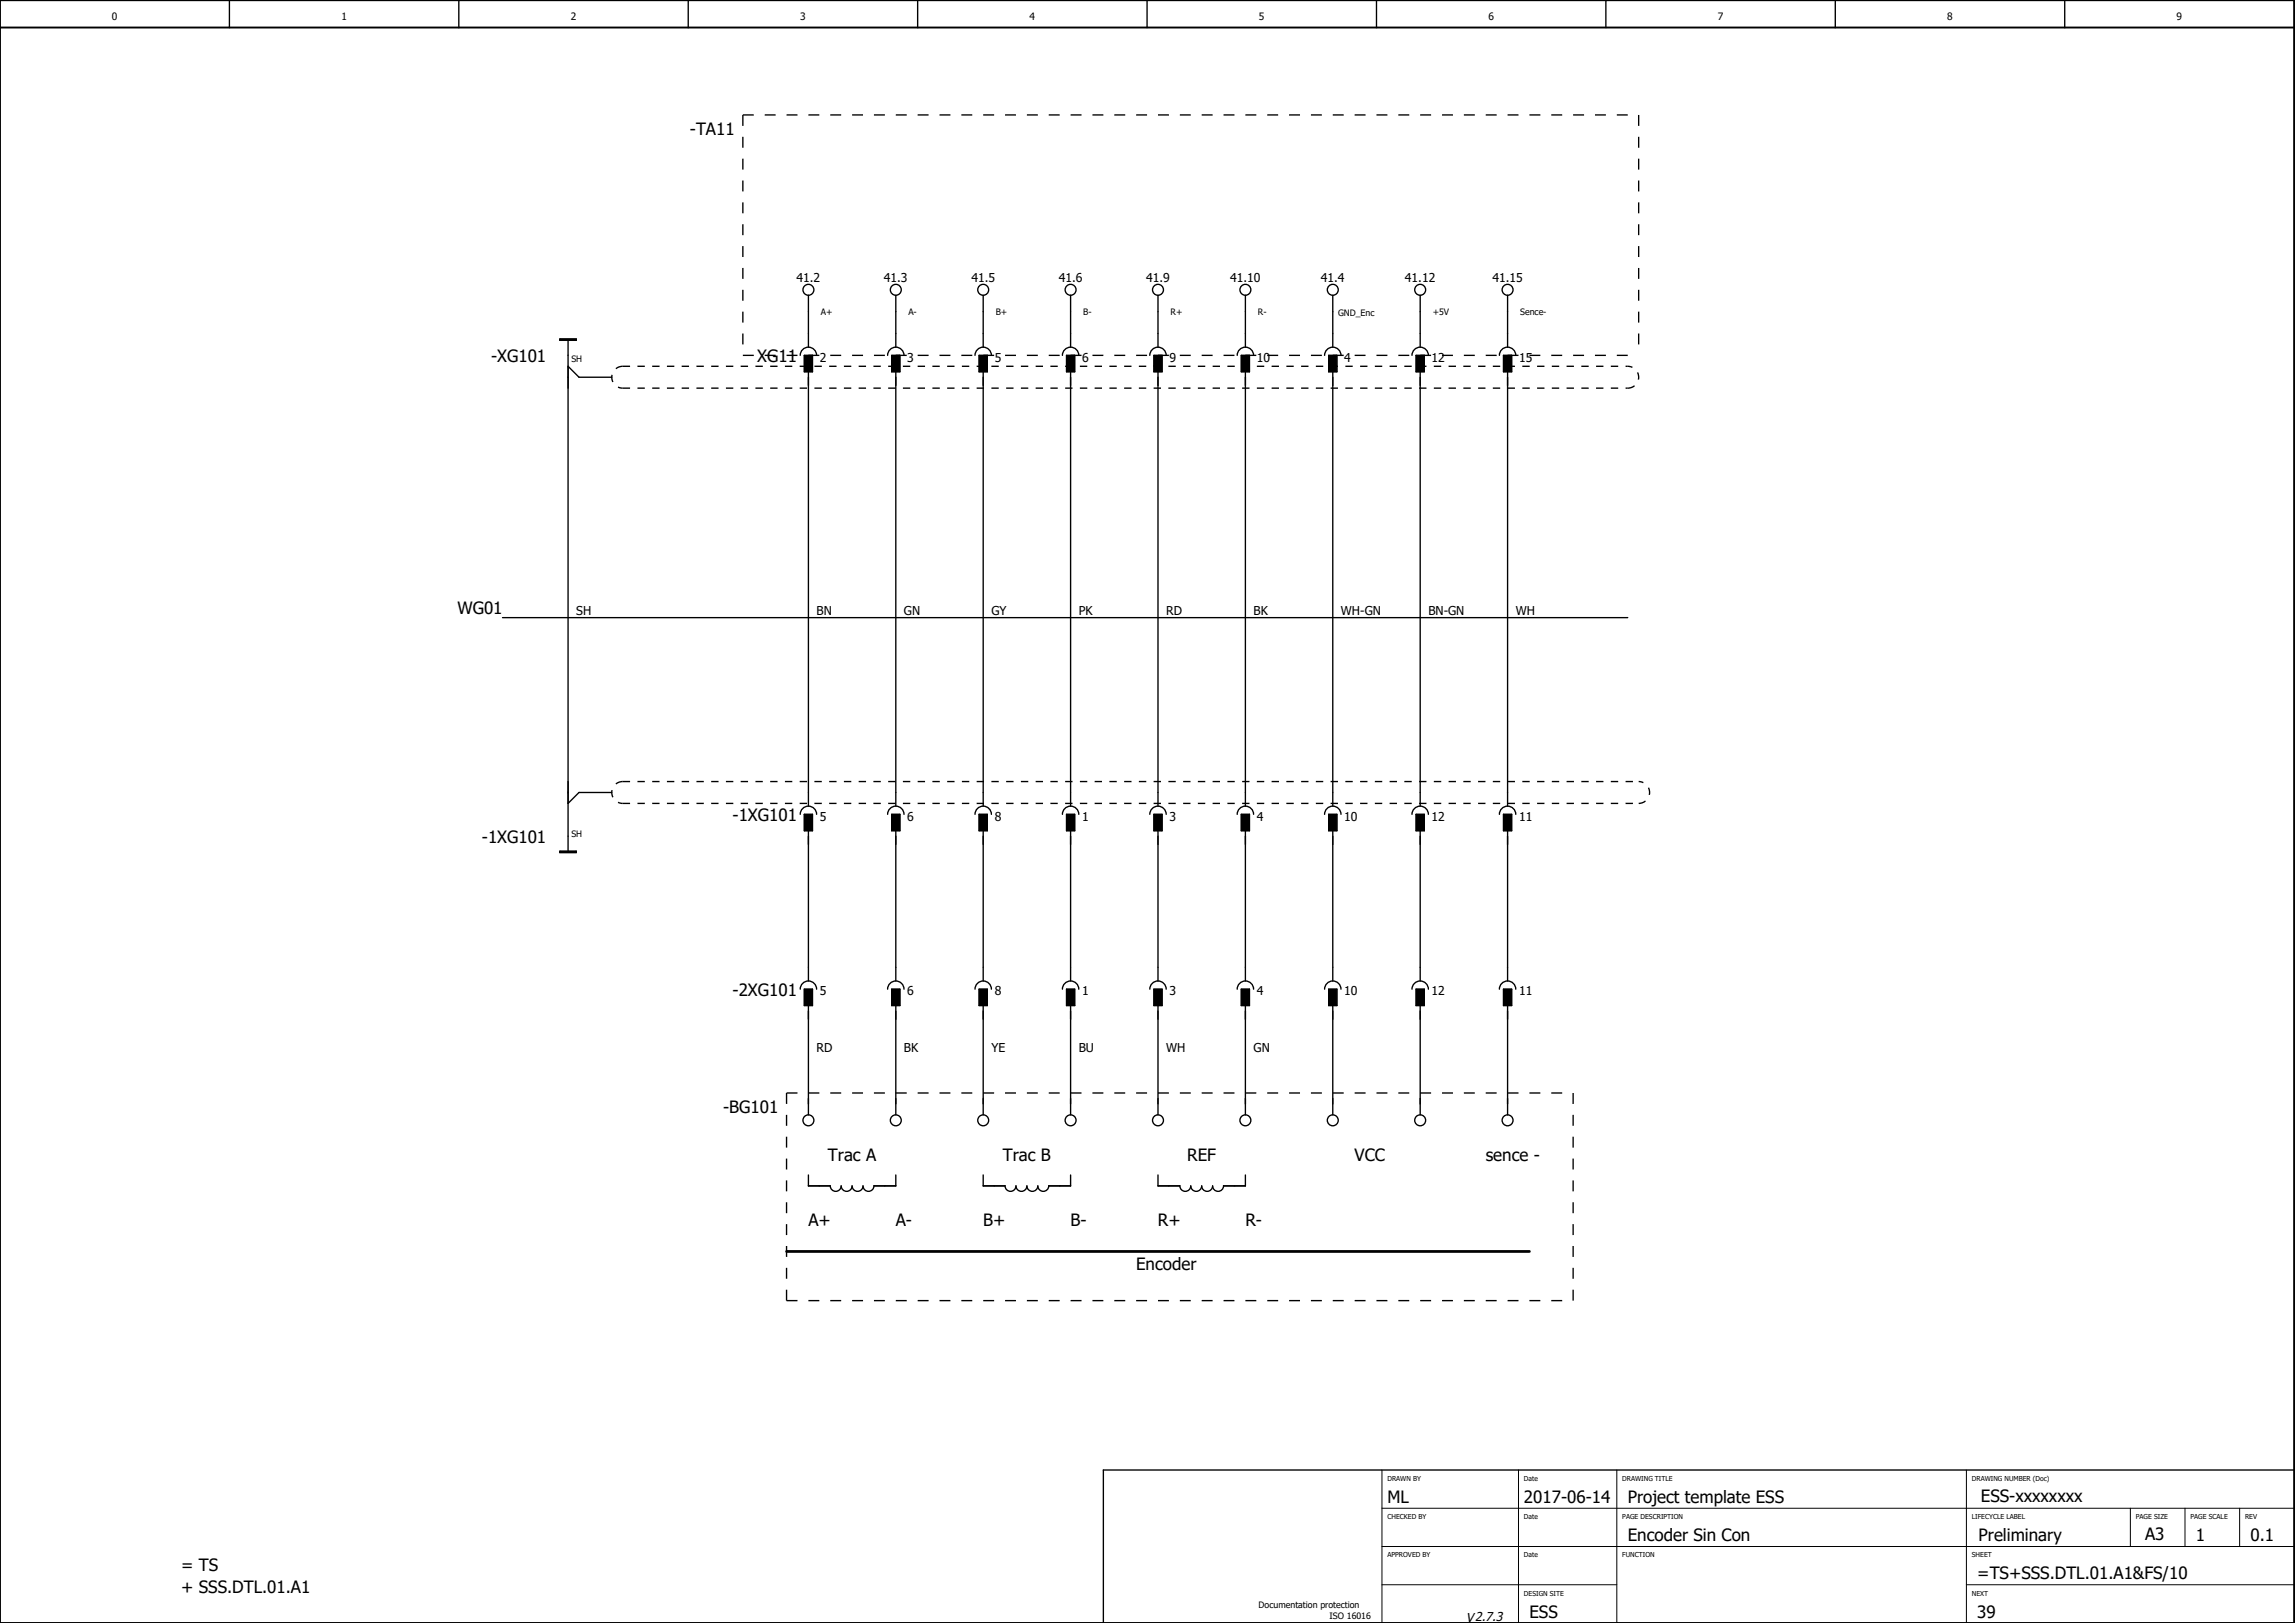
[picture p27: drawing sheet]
<svg xmlns="http://www.w3.org/2000/svg" width="420mm" height="297mm" viewBox="0 0 420 297" stroke-linecap="round" stroke-linejoin="round" font-family="sans-serif">
<defs><g id="words">
<g font-size="3.1">
<text x="126.3" y="24.6">-TA11</text>
<text x="89.9" y="66.3">-XG101</text>
<text x="138.6" y="66.3">XG11</text>
<text x="83.7" y="112.4">WG01</text>
<text x="88.2" y="154.3">-1XG101</text>
<text x="134.1" y="150.3">-1XG101</text>
<text x="134.1" y="182.3">-2XG101</text>
<text x="132.4" y="203.6">-BG101</text>
<text x="151.6" y="212.4">Trac A</text>
<text x="183.6" y="212.4">Trac B</text>
<text x="217.4" y="212.4">REF</text>
<text x="248" y="212.4">VCC</text>
<text x="272" y="212.4">sence -</text>
<text x="148" y="224.4">A+</text>
<text x="164" y="224.4">A-</text>
<text x="180" y="224.4">B+</text>
<text x="196" y="224.4">B-</text>
<text x="212" y="224.4">R+</text>
<text x="228" y="224.4">R-</text>
<text x="208" y="232.4">Encoder</text>
<text x="254" y="275">ML</text>
<text x="279" y="275">2017-06-14</text>
<text x="298" y="275">Project template ESS</text>
<text x="362.6" y="274.9">ESS-xxxxxxxx</text>
<text x="392.7" y="281.9">A3</text>
<text x="33.1" y="287.5">= TS</text>
<text x="298" y="282">Encoder Sin Con</text>
<text x="362.2" y="282">Preliminary</text>
<text x="402" y="282">1</text>
<text x="412" y="282">0.1</text>
<text x="33.1" y="291.5">+ SSS.DTL.01.A1</text>
<text x="362" y="289">=TS+SSS.DTL.01.A1&amp;FS/10</text>
<text x="280" y="296">ESS</text>
<text x="362" y="296">39</text>
</g>
<text font-size="2.3" x="268.4" y="296.8">V2.7.3</text>
<g font-size="2.2">
<text x="145.8" y="51.6">41.2</text>
<text x="161.8" y="51.6">41.3</text>
<text x="177.8" y="51.6">41.5</text>
<text x="193.8" y="51.6">41.6</text>
<text x="209.8" y="51.6">41.9</text>
<text x="225.2" y="51.6">41.10</text>
<text x="241.8" y="51.6">41.4</text>
<text x="257.2" y="51.6">41.12</text>
<text x="273.2" y="51.6">41.15</text>
<text x="150.1" y="66.2">2</text>
<text x="166.1" y="66.2">3</text>
<text x="182.1" y="66.2">5</text>
<text x="198.1" y="66.2">6</text>
<text x="214.1" y="66.2">9</text>
<text x="230.1" y="66.2">10</text>
<text x="246.1" y="66.2">4</text>
<text x="262.1" y="66.2">12</text>
<text x="278.1" y="66.2">15</text>
<text x="105.5" y="112.5">SH</text>
<text x="149.5" y="112.5">BN</text>
<text x="165.5" y="112.5">GN</text>
<text x="181.5" y="112.5">GY</text>
<text x="197.5" y="112.5">PK</text>
<text x="213.5" y="112.5">RD</text>
<text x="229.5" y="112.5">BK</text>
<text x="245.5" y="112.5">WH-GN</text>
<text x="261.5" y="112.5">BN-GN</text>
<text x="277.5" y="112.5">WH</text>
<text x="150.1" y="150.2">5</text>
<text x="166.1" y="150.2">6</text>
<text x="182.1" y="150.2">8</text>
<text x="198.1" y="150.2">1</text>
<text x="214.1" y="150.2">3</text>
<text x="230.1" y="150.2">4</text>
<text x="246.1" y="150.2">10</text>
<text x="262.1" y="150.2">12</text>
<text x="278.1" y="150.2">11</text>
<text x="150.1" y="182.2">5</text>
<text x="166.1" y="182.2">6</text>
<text x="182.1" y="182.2">8</text>
<text x="198.1" y="182.2">1</text>
<text x="214.1" y="182.2">3</text>
<text x="230.1" y="182.2">4</text>
<text x="246.1" y="182.2">10</text>
<text x="262.1" y="182.2">12</text>
<text x="278.1" y="182.2">11</text>
<text x="149.5" y="192.5">RD</text>
<text x="165.5" y="192.5">BK</text>
<text x="181.5" y="192.5">YE</text>
<text x="197.5" y="192.5">BU</text>
<text x="213.5" y="192.5">WH</text>
<text x="229.5" y="192.5">GN</text>
</g>
<g font-size="1.9">
<text x="20.5" y="3.7">0</text>
<text x="62.5" y="3.7">1</text>
<text x="104.5" y="3.7">2</text>
<text x="146.5" y="3.7">3</text>
<text x="188.5" y="3.7">4</text>
<text x="230.5" y="3.7">5</text>
<text x="272.5" y="3.7">6</text>
<text x="314.5" y="3.7">7</text>
<text x="356.5" y="3.7">8</text>
<text x="398.5" y="3.7">9</text>
</g>
<g font-size="1.6">
<text x="150.3" y="57.6">A+</text>
<text x="166.3" y="57.6">A-</text>
<text x="182.3" y="57.6">B+</text>
<text x="198.3" y="57.6">B-</text>
<text x="214.3" y="57.6">R+</text>
<text x="230.3" y="57.6">R-</text>
<text x="245" y="57.8">GND_Enc</text>
<text x="262.3" y="57.6">+5V</text>
<text x="278.3" y="57.6">Sence-</text>
<text x="104.6" y="66.3">SH</text>
<text x="104.6" y="153.1">SH</text>
<text x="230.4" y="294.3">Documentation protection</text>
<text x="243.4" y="296.3">ISO 16016</text>
</g>
<g font-size="1.2">
<text x="254" y="271">DRAWN BY</text>
<text x="279" y="271">Date</text>
<text x="297" y="271">DRAWING TITLE</text>
<text x="361" y="271">DRAWING NUMBER (Doc)</text>
<text x="254" y="278">CHECKED BY</text>
<text x="279" y="278">Date</text>
<text x="297" y="278">PAGE DESCRIPTION</text>
<text x="361" y="278">LIFECYCLE LABEL</text>
<text x="391" y="278">PAGE SIZE</text>
<text x="401" y="278">PAGE SCALE</text>
<text x="411" y="278">REV</text>
<text x="254" y="285">APPROVED BY</text>
<text x="279" y="285">Date</text>
<text x="297" y="285">FUNCTION</text>
<text x="361" y="285">SHEET</text>
<text x="279" y="292">DESIGN SITE</text>
<text x="361" y="292">NEXT</text>
</g>
</g></defs>
<g fill="none" stroke="#000" stroke-width=".25">
<path d="M42 0v5M84 0v5M126 0v5M168 0v5M210 0v5M252 0v5M294 0v5M336 0v5M378 0v5M148 54v9.5M164 54v9.5M180 54v9.5"/>
<path d="M196 54v9.5M212 54v9.5M228 54v9.5M244 54v9.5M260 54v9.5M276 54v9.5M102.5 62h3v.3h-3zM104 62.3v93.5M104 67l2 2h6M146.5 65a1.5 1.5 0 0 1 1.5-1.5 1.5 1.5 0 0 1 1.5 1.5M147.3 65h1.5v3h-1.5zM148 68v79.5"/>
<path d="M162.5 65a1.5 1.5 0 0 1 1.5-1.5 1.5 1.5 0 0 1 1.5 1.5M163.3 65h1.5v3h-1.5zM164 68v79.5M178.5 65a1.5 1.5 0 0 1 1.5-1.5 1.5 1.5 0 0 1 1.5 1.5M179.2 65h1.5v3h-1.5zM180 68v79.5M194.5 65a1.5 1.5 0 0 1 1.5-1.5 1.5 1.5 0 0 1 1.5 1.5M195.3 65h1.5v3h-1.5zM196 68v79.5M210.5 65a1.5 1.5 0 0 1 1.5-1.5 1.5 1.5 0 0 1 1.5 1.5M211.3 65h1.5v3h-1.5zM212 68v79.5"/>
<path d="M226.5 65a1.5 1.5 0 0 1 1.5-1.5 1.5 1.5 0 0 1 1.5 1.5M227.2 65h1.5v3h-1.5zM228 68v79.5M242.5 65a1.5 1.5 0 0 1 1.5-1.5 1.5 1.5 0 0 1 1.5 1.5M243.3 65h1.5v3h-1.5zM244 68v79.5M258.5 65a1.5 1.5 0 0 1 1.5-1.5 1.5 1.5 0 0 1 1.5 1.5M259.3 65h1.5v3h-1.5zM260 68v79.5M274.5 65a1.5 1.5 0 0 1 1.5-1.5 1.5 1.5 0 0 1 1.5 1.5M275.2 65h1.5v3h-1.5zM276 68v79.5"/>
<path d="M92 113h206M102.5 155.8h3v.2h-3zM112 145h-6l-2 2M146.5 149a1.5 1.5 0 0 1 1.5-1.5 1.5 1.5 0 0 1 1.5 1.5M147.3 149h1.5v3h-1.5zM148 152v27.5M162.5 149a1.5 1.5 0 0 1 1.5-1.5 1.5 1.5 0 0 1 1.5 1.5M163.3 149h1.5v3h-1.5zM164 152v27.5M178.5 149a1.5 1.5 0 0 1 1.5-1.5 1.5 1.5 0 0 1 1.5 1.5M179.2 149h1.5v3h-1.5zM180 152v27.5"/>
<path d="M194.5 149a1.5 1.5 0 0 1 1.5-1.5 1.5 1.5 0 0 1 1.5 1.5M195.3 149h1.5v3h-1.5zM196 152v27.5M210.5 149a1.5 1.5 0 0 1 1.5-1.5 1.5 1.5 0 0 1 1.5 1.5M211.3 149h1.5v3h-1.5zM212 152v27.5M226.5 149a1.5 1.5 0 0 1 1.5-1.5 1.5 1.5 0 0 1 1.5 1.5M227.2 149h1.5v3h-1.5zM228 152v27.5M242.5 149a1.5 1.5 0 0 1 1.5-1.5 1.5 1.5 0 0 1 1.5 1.5M243.3 149h1.5v3h-1.5zM244 152v27.5"/>
<path d="M258.5 149a1.5 1.5 0 0 1 1.5-1.5 1.5 1.5 0 0 1 1.5 1.5M259.3 149h1.5v3h-1.5zM260 152v27.5M274.5 149a1.5 1.5 0 0 1 1.5-1.5 1.5 1.5 0 0 1 1.5 1.5M275.2 149h1.5v3h-1.5zM276 152v27.5M146.5 181a1.5 1.5 0 0 1 1.5-1.5 1.5 1.5 0 0 1 1.5 1.5M147.3 181h1.5v3h-1.5zM148 184v20M162.5 181a1.5 1.5 0 0 1 1.5-1.5 1.5 1.5 0 0 1 1.5 1.5M163.3 181h1.5v3h-1.5zM164 184v20"/>
<path d="M178.5 181a1.5 1.5 0 0 1 1.5-1.5 1.5 1.5 0 0 1 1.5 1.5M179.2 181h1.5v3h-1.5zM180 184v20M194.5 181a1.5 1.5 0 0 1 1.5-1.5 1.5 1.5 0 0 1 1.5 1.5M195.3 181h1.5v3h-1.5zM196 184v20M210.5 181a1.5 1.5 0 0 1 1.5-1.5 1.5 1.5 0 0 1 1.5 1.5M211.3 181h1.5v3h-1.5zM212 184v20M226.5 181a1.5 1.5 0 0 1 1.5-1.5 1.5 1.5 0 0 1 1.5 1.5M227.2 181h1.5v3h-1.5zM228 184v20"/>
<path d="M242.5 181a1.5 1.5 0 0 1 1.5-1.5 1.5 1.5 0 0 1 1.5 1.5M243.3 181h1.5v3h-1.5zM244 184v20M258.5 181a1.5 1.5 0 0 1 1.5-1.5 1.5 1.5 0 0 1 1.5 1.5M259.3 181h1.5v3h-1.5zM260 184v20M274.5 181a1.5 1.5 0 0 1 1.5-1.5 1.5 1.5 0 0 1 1.5 1.5M275.2 181h1.5v3h-1.5zM276 184v20M148 215v2h4a1 1 0 0 0 1 1 1 1 0 0 0 1-1 1 1 0 0 0 1 1 1 1 0 0 0 1-1 1 1 0 0 0 1 1 1 1 0 0 0 1-1 1 1 0 0 0 1 1 1 1 0 0 0 1-1h4v-2M180 215v2h4a1 1 0 0 0 1 1 1 1 0 0 0 1-1 1 1 0 0 0 1 1 1 1 0 0 0 1-1 1 1 0 0 0 1 1 1 1 0 0 0 1-1 1 1 0 0 0 1 1 1 1 0 0 0 1-1h4v-2M212 215v2h4a1 1 0 0 0 1 1 1 1 0 0 0 1-1 1 1 0 0 0 1 1 1 1 0 0 0 1-1 1 1 0 0 0 1 1 1 1 0 0 0 1-1 1 1 0 0 0 1 1 1 1 0 0 0 1-1h4v-2"/>
<path d="M420 269h-218v28"/>
<circle cx="148" cy="53" r="1"/>
<circle cx="164" cy="53" r="1"/>
<circle cx="180" cy="53" r="1"/>
<circle cx="196" cy="53" r="1"/>
<circle cx="212" cy="53" r="1"/>
<circle cx="228" cy="53" r="1"/>
<circle cx="244" cy="53" r="1"/>
<circle cx="260" cy="53" r="1"/>
<circle cx="276" cy="53" r="1"/>
<circle cx="148" cy="205" r="1"/>
<circle cx="164" cy="205" r="1"/>
<circle cx="180" cy="205" r="1"/>
<circle cx="196" cy="205" r="1"/>
<circle cx="212" cy="205" r="1"/>
<circle cx="228" cy="205" r="1"/>
<circle cx="244" cy="205" r="1"/>
<circle cx="260" cy="205" r="1"/>
<circle cx="276" cy="205" r="1"/>
</g>
<path d="M0 5h420M0 0h420v297h-420z" fill="none" stroke="#000" stroke-width=".35"/>
<path d="M253 276h167M253 269v28M278 269v28M296 269v28M360 269v28M390 276v7M400 276v7M410 276v7M253 283h167M253 290h43M360 290h60" fill="none" stroke="#000" stroke-width=".18"/>
<path d="M144 229h136" fill="none" stroke="#000" stroke-width=".5"/>
<path d="M136 21h164M136 21v44M300 21v44M136 65h164M144 200h144M144 200v38M288 200v38M144 238h144" fill="none" stroke="#000" stroke-width=".25" stroke-dasharray="2 2" stroke-linecap="butt"/>
<g fill="#000" stroke="#000" stroke-width=".18">
<path d="M102.5 62h3v.3h-3zM147.3 65h1.5v3h-1.5zM163.3 65h1.5v3h-1.5zM179.2 65h1.5v3h-1.5zM195.3 65h1.5v3h-1.5zM211.3 65h1.5v3h-1.5zM227.2 65h1.5v3h-1.5zM243.3 65h1.5v3h-1.5zM259.3 65h1.5v3h-1.5zM275.2 65h1.5v3h-1.5zM102.5 155.8h3v.2h-3zM147.3 149h1.5v3h-1.5z"/>
<path d="M163.3 149h1.5v3h-1.5zM179.2 149h1.5v3h-1.5zM195.3 149h1.5v3h-1.5zM211.3 149h1.5v3h-1.5zM227.2 149h1.5v3h-1.5zM243.3 149h1.5v3h-1.5zM259.3 149h1.5v3h-1.5zM275.2 149h1.5v3h-1.5zM147.3 181h1.5v3h-1.5zM163.3 181h1.5v3h-1.5zM179.2 181h1.5v3h-1.5zM195.3 181h1.5v3h-1.5z"/>
<path d="M211.3 181h1.5v3h-1.5zM227.2 181h1.5v3h-1.5zM243.3 181h1.5v3h-1.5zM259.3 181h1.5v3h-1.5zM275.2 181h1.5v3h-1.5z"/>
</g>
<path d="M114 71h184M114 67h184M114 67a2 2 0 0 0-2 2 2 2 0 0 0 2 2M298 71a2 2 0 0 0 2-2 2 2 0 0 0-2-2M114 147h186M114 143h186M114 143a2 2 0 0 0-2 2 2 2 0 0 0 2 2M300 147a2 2 0 0 0 2-2 2 2 0 0 0-2-2" fill="none" stroke="#000" stroke-width=".25" stroke-dasharray="1.4 1.4" stroke-linecap="butt"/>
<use href="#words"/>
</svg>
